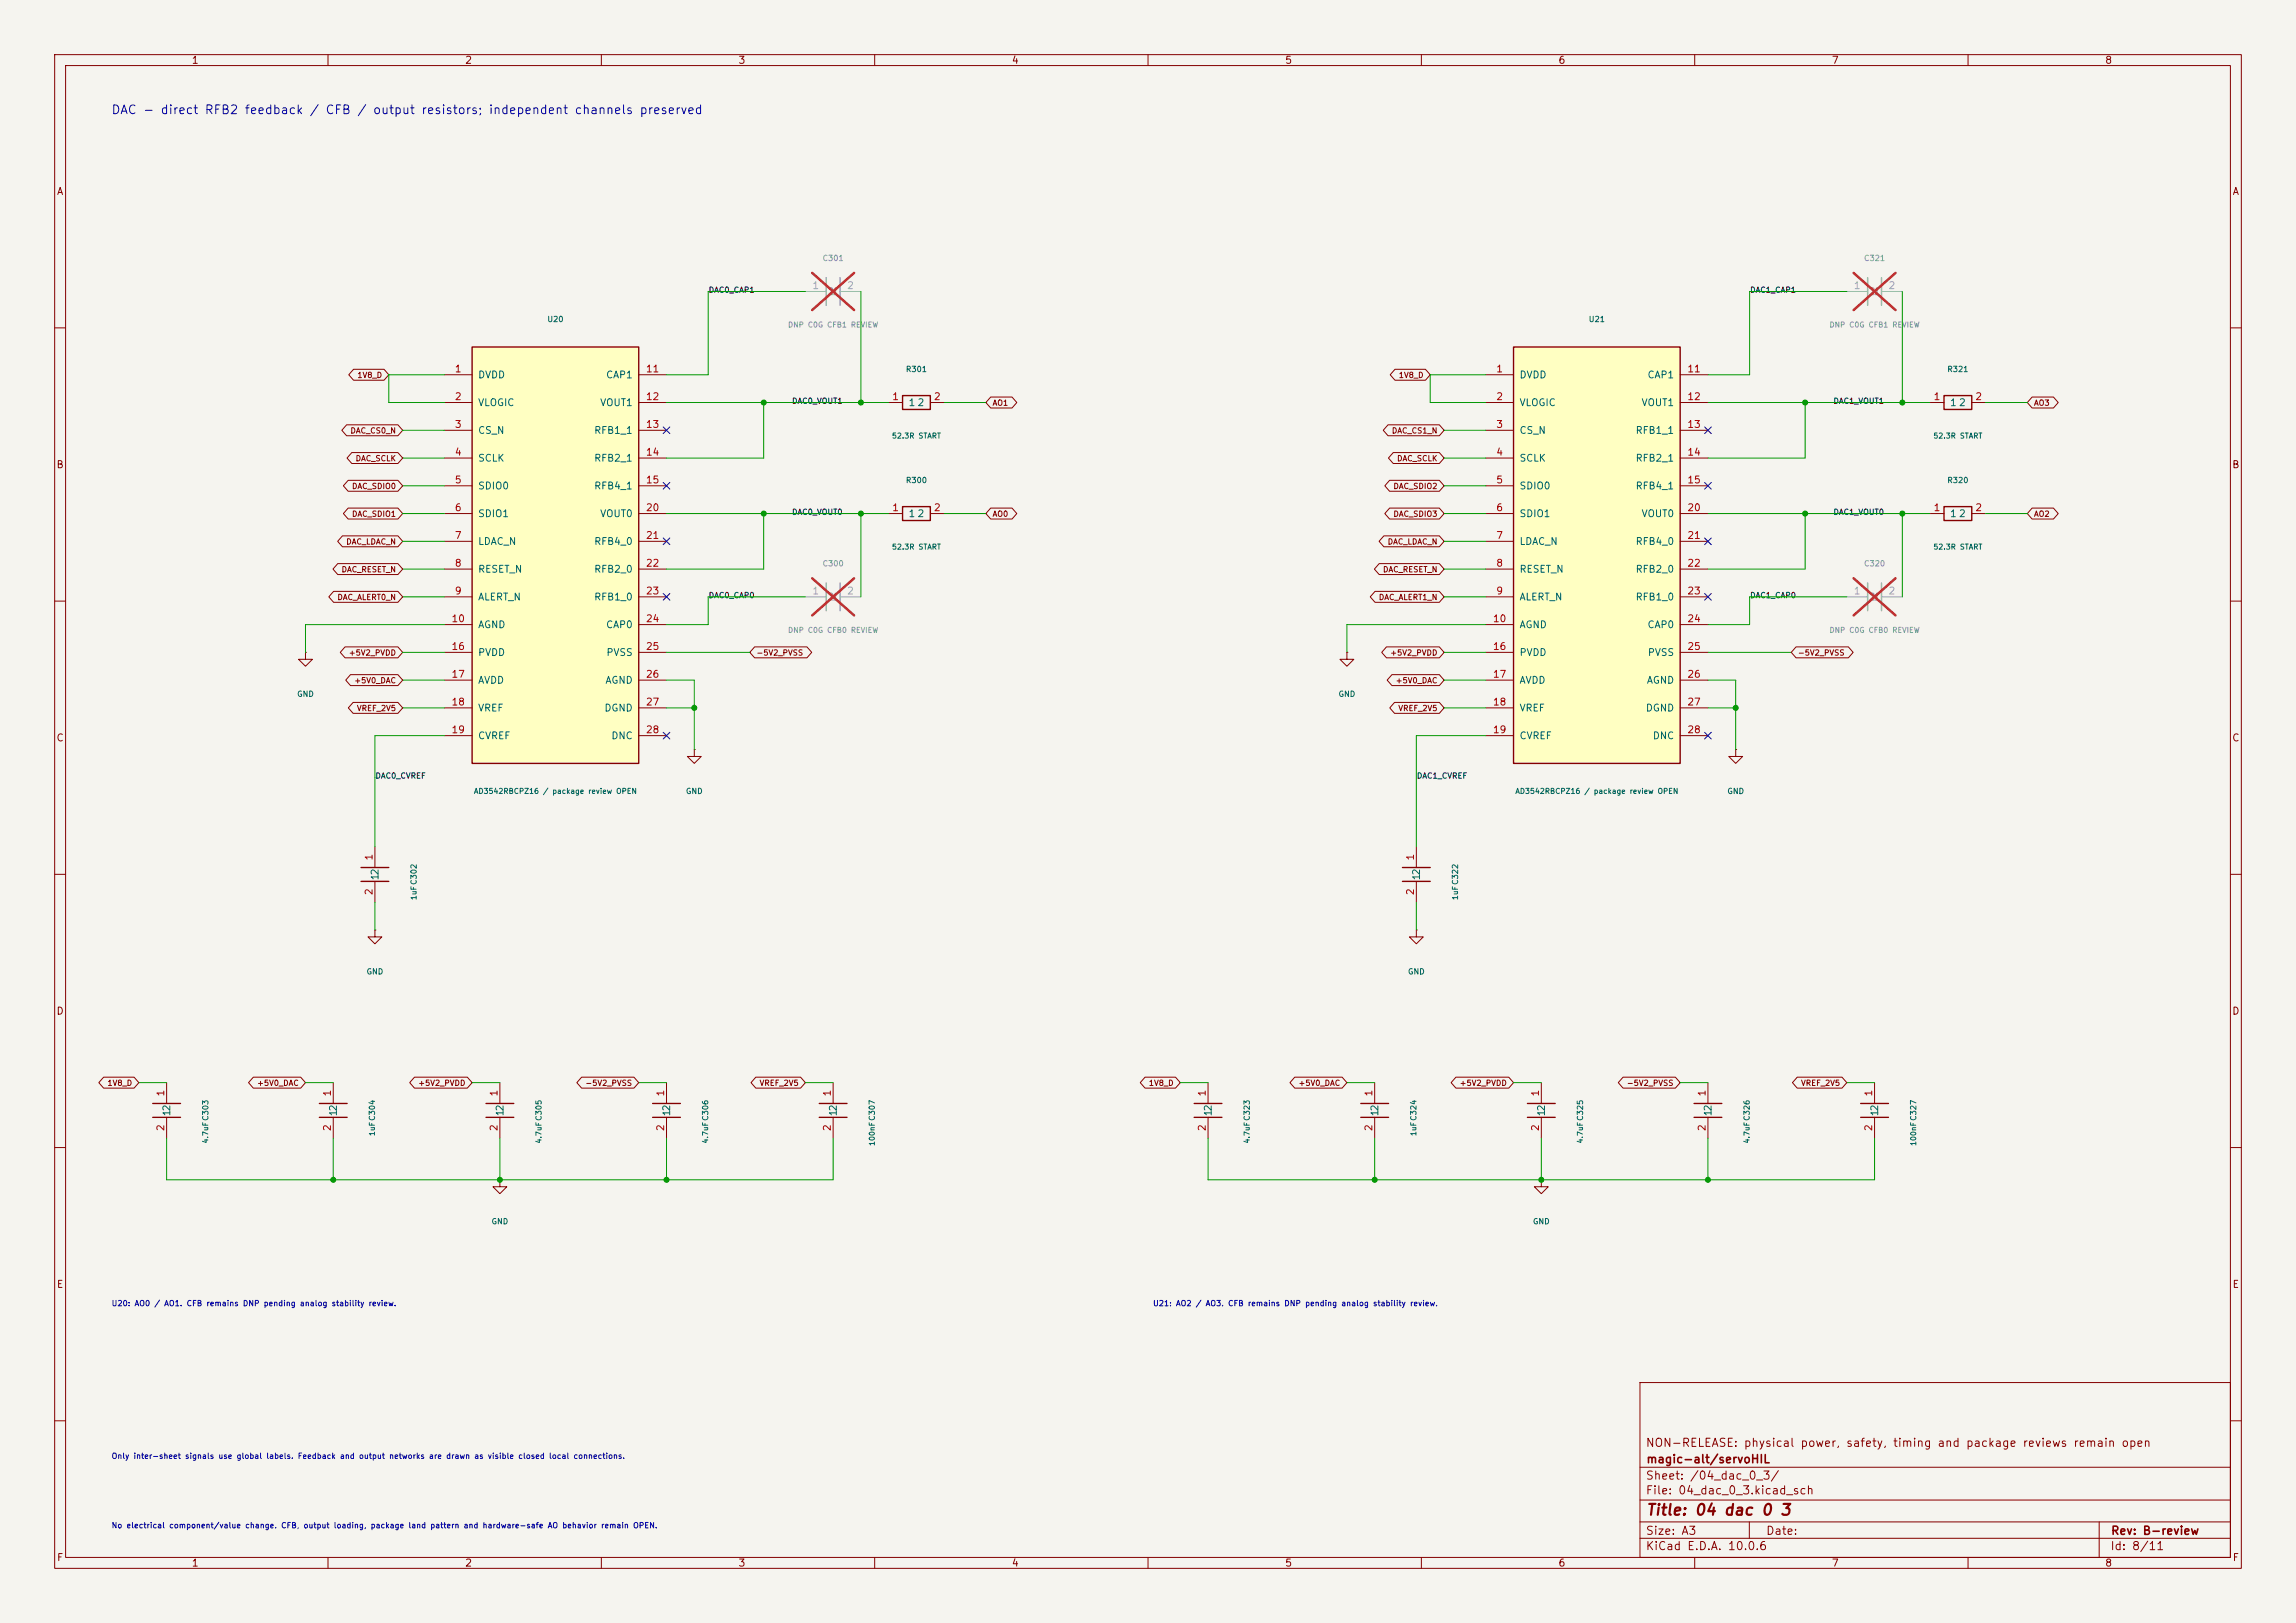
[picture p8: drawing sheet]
<svg xmlns="http://www.w3.org/2000/svg" width="420mm" height="297mm" viewBox="0 0 420 297" stroke-linecap="round" stroke-linejoin="round" font-family="sans-serif">
<defs><g id="words">
<text font-size="2" fill="#840000" x="301" y="277.8">Title: 04 dac 0 3</text>
<text font-size="1.6" fill="#0000c2" x="20.3" y="21.3">DAC - direct RFB2 feedback / CFB / output resistors; independent channels preserved</text>
<g font-size="1.5" fill="#840000">
<text x="300.9" y="265.1">NON-RELEASE: physical power, safety, timing and package reviews remain open</text>
<text x="301" y="268.1">magic-alt/servoHIL</text>
<text x="300.9" y="273.8">File: 04_dac_0_3.kicad_sch</text>
<text x="300.9" y="271.1">Sheet: /04_dac_0_3/</text>
<text x="300.9" y="281.2">Size: A3</text>
<text x="322.9" y="281.2">Date:</text>
<text x="386" y="281.2">Rev: B-review</text>
<text x="300.9" y="284">KiCad E.D.A. 10.0.6</text>
<text x="385.9" y="284">Id: 8/11</text>
</g>
<g font-size="1.3" fill="#840000">
<text x="35" y="12">1</text>
<text x="85" y="12">2</text>
<text x="135" y="12">3</text>
<text x="185" y="12">4</text>
<text x="235" y="12">5</text>
<text x="285" y="12">6</text>
<text x="335" y="12">7</text>
<text x="385" y="12">8</text>
<text x="10.3" y="36">A</text>
<text x="408.3" y="36">A</text>
<text x="10.2" y="86">B</text>
<text x="408.2" y="86">B</text>
<text x="10.2" y="136">C</text>
<text x="408.2" y="136">C</text>
<text x="10.2" y="186">D</text>
<text x="408.2" y="186">D</text>
<text x="10.3" y="236">E</text>
<text x="408.3" y="236">E</text>
<text x="10.3" y="286">F</text>
<text x="35" y="287">1</text>
<text x="85" y="287">2</text>
<text x="135" y="287">3</text>
<text x="185" y="287">4</text>
<text x="235" y="287">5</text>
<text x="285" y="287">6</text>
<text x="335" y="287">7</text>
<text x="385" y="287">8</text>
<text x="408.3" y="286">F</text>
</g>
<g font-size="1.3" fill="#a5a4a2">
<text x="148.5" y="53.2">1</text>
<text x="154.8" y="53.2">2</text>
<text x="339" y="53.2">1</text>
<text x="345.3" y="53.2">2</text>
<text x="148.5" y="109.1">1</text>
<text x="154.8" y="109.1">2</text>
<text x="339" y="109.1">1</text>
<text x="345.3" y="109.1">2</text>
</g>
<g font-size="1.3" fill="#939391">
<text x="151.2" y="54.3">21</text>
<text x="341.7" y="54.3">21</text>
<text x="151.2" y="110.2">21</text>
<text x="341.7" y="110.2">21</text>
</g>
<g font-size="1.3" fill="#a90000">
<text x="83.1" y="68.4">1</text>
<text x="118" y="68.4">11</text>
<text x="273.6" y="68.4">1</text>
<text x="308.5" y="68.4">11</text>
<text x="83.1" y="73.5">2</text>
<text x="118" y="73.5">12</text>
<text x="163.1" y="73.5">1</text>
<text x="170.7" y="73.5">2</text>
<text x="273.6" y="73.5">2</text>
<text x="308.5" y="73.5">12</text>
<text x="353.6" y="73.5">1</text>
<text x="361.2" y="73.5">2</text>
<text x="83.1" y="78.6">3</text>
<text x="83.1" y="83.7">4</text>
<text x="118" y="78.6">13</text>
<text x="118" y="83.7">14</text>
<text x="273.6" y="78.6">3</text>
<text x="273.6" y="83.7">4</text>
<text x="308.5" y="78.6">13</text>
<text x="308.5" y="83.7">14</text>
<text x="83.1" y="88.8">5</text>
<text x="118" y="88.8">15</text>
<text x="273.6" y="88.8">5</text>
<text x="308.5" y="88.8">15</text>
<text x="83.1" y="93.8">6</text>
<text x="118" y="93.8">20</text>
<text x="163.1" y="93.8">1</text>
<text x="170.7" y="93.8">2</text>
<text x="273.6" y="93.8">6</text>
<text x="308.5" y="93.8">20</text>
<text x="353.6" y="93.8">1</text>
<text x="361.2" y="93.8">2</text>
<text x="83.1" y="98.9">7</text>
<text x="118" y="98.9">21</text>
<text x="273.6" y="98.9">7</text>
<text x="308.5" y="98.9">21</text>
<text x="83.1" y="104">8</text>
<text x="118" y="104">22</text>
<text x="273.6" y="104">8</text>
<text x="308.5" y="104">22</text>
<text x="83.1" y="109.1">9</text>
<text x="118" y="109.1">23</text>
<text x="273.6" y="109.1">9</text>
<text x="308.5" y="109.1">23</text>
<text x="82.5" y="114.2">10</text>
<text x="82.5" y="119.2">16</text>
<text x="118" y="114.2">24</text>
<text x="118" y="119.2">25</text>
<text x="273" y="114.2">10</text>
<text x="273" y="119.2">16</text>
<text x="308.5" y="114.2">24</text>
<text x="308.5" y="119.2">25</text>
<text x="82.5" y="124.3">17</text>
<text x="118" y="124.3">26</text>
<text x="273" y="124.3">17</text>
<text x="308.5" y="124.3">26</text>
<text x="82.5" y="129.4">18</text>
<text x="118" y="129.4">27</text>
<text x="273" y="129.4">18</text>
<text x="308.5" y="129.4">27</text>
<text x="82.5" y="134.5">19</text>
<text x="118" y="134.5">28</text>
<text x="273" y="134.5">19</text>
<text x="308.5" y="134.5">28</text>
<text x="68.4" y="157.6" transform="rotate(-90 68.4 157.6)">1</text>
<text x="258.9" y="157.6" transform="rotate(-90 258.9 157.6)">1</text>
<text x="68.4" y="163.9" transform="rotate(-90 68.4 163.9)">2</text>
<text x="258.9" y="163.9" transform="rotate(-90 258.9 163.9)">2</text>
<text x="30.3" y="200.8" transform="rotate(-90 30.3 200.8)">1</text>
<text x="60.8" y="200.8" transform="rotate(-90 60.8 200.8)">1</text>
<text x="91.3" y="200.8" transform="rotate(-90 91.3 200.8)">1</text>
<text x="121.8" y="200.8" transform="rotate(-90 121.8 200.8)">1</text>
<text x="152.3" y="200.8" transform="rotate(-90 152.3 200.8)">1</text>
<text x="220.8" y="200.8" transform="rotate(-90 220.8 200.8)">1</text>
<text x="251.3" y="200.8" transform="rotate(-90 251.3 200.8)">1</text>
<text x="281.8" y="200.8" transform="rotate(-90 281.8 200.8)">1</text>
<text x="312.3" y="200.8" transform="rotate(-90 312.3 200.8)">1</text>
<text x="342.8" y="200.8" transform="rotate(-90 342.8 200.8)">1</text>
<text x="30.3" y="207.1" transform="rotate(-90 30.3 207.1)">2</text>
<text x="60.8" y="207.1" transform="rotate(-90 60.8 207.1)">2</text>
<text x="91.3" y="207.1" transform="rotate(-90 91.3 207.1)">2</text>
<text x="121.8" y="207.1" transform="rotate(-90 121.8 207.1)">2</text>
<text x="152.3" y="207.1" transform="rotate(-90 152.3 207.1)">2</text>
<text x="220.8" y="207.1" transform="rotate(-90 220.8 207.1)">2</text>
<text x="251.3" y="207.1" transform="rotate(-90 251.3 207.1)">2</text>
<text x="281.8" y="207.1" transform="rotate(-90 281.8 207.1)">2</text>
<text x="312.3" y="207.1" transform="rotate(-90 312.3 207.1)">2</text>
<text x="342.8" y="207.1" transform="rotate(-90 342.8 207.1)">2</text>
</g>
<g font-size="1.3" fill="#006464">
<text x="87.3" y="69.5">DVDD</text>
<text x="110.8" y="69.5">CAP1</text>
<text x="277.8" y="69.5">DVDD</text>
<text x="301.3" y="69.5">CAP1</text>
<text x="87.3" y="74.6">VLOGIC</text>
<text x="109.7" y="74.6">VOUT1</text>
<text x="166.1" y="74.6">1</text>
<text x="167.7" y="74.6">2</text>
<text x="277.8" y="74.6">VLOGIC</text>
<text x="300.2" y="74.6">VOUT1</text>
<text x="356.6" y="74.6">1</text>
<text x="358.2" y="74.6">2</text>
<text x="87.3" y="79.7">CS_N</text>
<text x="108.6" y="79.7">RFB1_1</text>
<text x="277.8" y="79.7">CS_N</text>
<text x="299.1" y="79.7">RFB1_1</text>
<text x="87.3" y="84.8">SCLK</text>
<text x="87.3" y="89.9">SDIO0</text>
<text x="108.6" y="84.8">RFB2_1</text>
<text x="108.6" y="89.9">RFB4_1</text>
<text x="277.8" y="84.8">SCLK</text>
<text x="277.8" y="89.9">SDIO0</text>
<text x="299.1" y="84.8">RFB2_1</text>
<text x="299.1" y="89.9">RFB4_1</text>
<text x="87.3" y="94.9">SDIO1</text>
<text x="109.7" y="94.9">VOUT0</text>
<text x="166.1" y="94.9">1</text>
<text x="167.7" y="94.9">2</text>
<text x="277.8" y="94.9">SDIO1</text>
<text x="300.2" y="94.9">VOUT0</text>
<text x="356.6" y="94.9">1</text>
<text x="358.2" y="94.9">2</text>
<text x="87.3" y="100">LDAC_N</text>
<text x="108.6" y="100">RFB4_0</text>
<text x="277.8" y="100">LDAC_N</text>
<text x="299.1" y="100">RFB4_0</text>
<text x="87.3" y="105.1">RESET_N</text>
<text x="108.6" y="105.1">RFB2_0</text>
<text x="277.8" y="105.1">RESET_N</text>
<text x="299.1" y="105.1">RFB2_0</text>
<text x="87.3" y="110.2">ALERT_N</text>
<text x="108.6" y="110.2">RFB1_0</text>
<text x="277.8" y="110.2">ALERT_N</text>
<text x="299.1" y="110.2">RFB1_0</text>
<text x="87.3" y="115.3">AGND</text>
<text x="110.8" y="115.3">CAP0</text>
<text x="277.8" y="115.3">AGND</text>
<text x="301.3" y="115.3">CAP0</text>
<text x="87.3" y="120.3">PVDD</text>
<text x="87.3" y="125.4">AVDD</text>
<text x="110.6" y="125.4">AGND</text>
<text x="110.8" y="120.3">PVSS</text>
<text x="277.8" y="120.3">PVDD</text>
<text x="277.8" y="125.4">AVDD</text>
<text x="301.1" y="125.4">AGND</text>
<text x="301.3" y="120.3">PVSS</text>
<text x="87.3" y="130.5">VREF</text>
<text x="110.5" y="130.5">DGND</text>
<text x="277.8" y="130.5">VREF</text>
<text x="301" y="130.5">DGND</text>
<text x="87.3" y="135.6">CVREF</text>
<text x="111.7" y="135.6">DNC</text>
<text x="277.8" y="135.6">CVREF</text>
<text x="302.2" y="135.6">DNC</text>
<text x="69.5" y="161.2" transform="rotate(-90 69.5 161.2)">12</text>
<text x="260" y="161.2" transform="rotate(-90 260 161.2)">12</text>
<text x="31.4" y="204.4" transform="rotate(-90 31.4 204.4)">12</text>
<text x="61.9" y="204.4" transform="rotate(-90 61.9 204.4)">12</text>
<text x="92.4" y="204.4" transform="rotate(-90 92.4 204.4)">12</text>
<text x="122.9" y="204.4" transform="rotate(-90 122.9 204.4)">12</text>
<text x="153.4" y="204.4" transform="rotate(-90 153.4 204.4)">12</text>
<text x="221.9" y="204.4" transform="rotate(-90 221.9 204.4)">12</text>
<text x="252.4" y="204.4" transform="rotate(-90 252.4 204.4)">12</text>
<text x="282.9" y="204.4" transform="rotate(-90 282.9 204.4)">12</text>
<text x="313.4" y="204.4" transform="rotate(-90 313.4 204.4)">12</text>
<text x="343.9" y="204.4" transform="rotate(-90 343.9 204.4)">12</text>
</g>
<g font-size="1" fill="#0f0f0f">
<text x="129.5" y="53.8">DAC0_CAP1</text>
<text x="320" y="53.8">DAC1_CAP1</text>
<text x="144.8" y="74.1">DAC0_VOUT1</text>
<text x="335.3" y="74.1">DAC1_VOUT1</text>
<text x="144.8" y="94.5">DAC0_VOUT0</text>
<text x="335.3" y="94.5">DAC1_VOUT0</text>
<text x="129.5" y="109.7">DAC0_CAP0</text>
<text x="320" y="109.7">DAC1_CAP0</text>
<text x="68.6" y="142.7">DAC0_CVREF</text>
<text x="259.1" y="142.7">DAC1_CVREF</text>
</g>
<g font-size="1" fill="#939391">
<text x="150.4" y="48">C301</text>
<text x="340.9" y="48">C321</text>
<text x="144" y="60.2">DNP C0G CFB1 REVIEW</text>
<text x="334.5" y="60.2">DNP C0G CFB1 REVIEW</text>
<text x="150.4" y="103.9">C300</text>
<text x="340.9" y="103.9">C320</text>
<text x="144" y="116">DNP C0G CFB0 REVIEW</text>
<text x="334.5" y="116">DNP C0G CFB0 REVIEW</text>
</g>
<g font-size="1" fill="#006464">
<text x="100" y="59.2">U20</text>
<text x="290.5" y="59.2">U21</text>
<text x="165.6" y="68.3">R301</text>
<text x="356.1" y="68.3">R321</text>
<text x="163.1" y="80.5">52.3R START</text>
<text x="353.6" y="80.5">52.3R START</text>
<text x="165.6" y="88.6">R300</text>
<text x="356.1" y="88.6">R320</text>
<text x="163.1" y="100.8">52.3R START</text>
<text x="353.6" y="100.8">52.3R START</text>
<text x="54.3" y="127.8">GND</text>
<text x="244.8" y="127.8">GND</text>
<text x="86.6" y="145.5">AD3542RBCPZ16 / package review OPEN</text>
<text x="125.4" y="145.5">GND</text>
<text x="277.1" y="145.5">AD3542RBCPZ16 / package review OPEN</text>
<text x="315.9" y="145.5">GND</text>
<text x="76.4" y="164.8" transform="rotate(-90 76.4 164.8)">1uFC302</text>
<text x="266.9" y="164.8" transform="rotate(-90 266.9 164.8)">1uFC322</text>
<text x="67" y="178.6">GND</text>
<text x="257.5" y="178.6">GND</text>
<text x="38.3" y="209.3" transform="rotate(-90 38.3 209.3)">4.7uFC303</text>
<text x="68.8" y="208" transform="rotate(-90 68.8 208)">1uFC304</text>
<text x="99.3" y="209.3" transform="rotate(-90 99.3 209.3)">4.7uFC305</text>
<text x="129.8" y="209.3" transform="rotate(-90 129.8 209.3)">4.7uFC306</text>
<text x="160.2" y="209.8" transform="rotate(-90 160.2 209.8)">100nFC307</text>
<text x="228.8" y="209.3" transform="rotate(-90 228.8 209.3)">4.7uFC323</text>
<text x="259.3" y="208" transform="rotate(-90 259.3 208)">1uFC324</text>
<text x="289.8" y="209.3" transform="rotate(-90 289.8 209.3)">4.7uFC325</text>
<text x="320.3" y="209.3" transform="rotate(-90 320.3 209.3)">4.7uFC326</text>
<text x="350.7" y="209.8" transform="rotate(-90 350.7 209.8)">100nFC327</text>
<text x="89.8" y="224.3">GND</text>
<text x="280.3" y="224.3">GND</text>
</g>
<g font-size="1" fill="#840000">
<text x="65.3" y="69.4">1V8_D</text>
<text x="255.8" y="69.4">1V8_D</text>
<text x="181.5" y="74.5">AO1</text>
<text x="372" y="74.5">AO3</text>
<text x="64" y="79.6">DAC_CS0_N</text>
<text x="254.5" y="79.6">DAC_CS1_N</text>
<text x="64.3" y="89.7">DAC_SDIO0</text>
<text x="65" y="84.6">DAC_SCLK</text>
<text x="254.8" y="89.7">DAC_SDIO2</text>
<text x="255.5" y="84.6">DAC_SCLK</text>
<text x="64.3" y="94.8">DAC_SDIO1</text>
<text x="181.5" y="94.8">AO0</text>
<text x="254.8" y="94.8">DAC_SDIO3</text>
<text x="372" y="94.8">AO2</text>
<text x="63.2" y="99.9">DAC_LDAC_N</text>
<text x="253.7" y="99.9">DAC_LDAC_N</text>
<text x="62.4" y="105">DAC_RESET_N</text>
<text x="252.9" y="105">DAC_RESET_N</text>
<text x="61.6" y="110">DAC_ALERT0_N</text>
<text x="252.1" y="110">DAC_ALERT1_N</text>
<text x="63.7" y="120.2">+5V2_PVDD</text>
<text x="64.7" y="125.3">+5V0_DAC</text>
<text x="138.3" y="120.2">-5V2_PVSS</text>
<text x="254.2" y="120.2">+5V2_PVDD</text>
<text x="255.2" y="125.3">+5V0_DAC</text>
<text x="328.8" y="120.2">-5V2_PVSS</text>
<text x="65.2" y="130.4">VREF_2V5</text>
<text x="255.7" y="130.4">VREF_2V5</text>
<text x="19.6" y="198.9">1V8_D</text>
<text x="46.9" y="198.9">+5V0_DAC</text>
<text x="76.4" y="198.9">+5V2_PVDD</text>
<text x="107" y="198.9">-5V2_PVSS</text>
<text x="138.9" y="198.9">VREF_2V5</text>
<text x="210.1" y="198.9">1V8_D</text>
<text x="237.4" y="198.9">+5V0_DAC</text>
<text x="266.9" y="198.9">+5V2_PVDD</text>
<text x="297.5" y="198.9">-5V2_PVSS</text>
<text x="329.4" y="198.9">VREF_2V5</text>
</g>
<g font-size="1" fill="#0000c2">
<text x="20.3" y="239.3">U20: AO0 / AO1. CFB remains DNP pending analog stability review.</text>
<text x="210.8" y="239.3">U21: AO2 / AO3. CFB remains DNP pending analog stability review.</text>
<text x="20.3" y="267.2">Only inter-sheet signals use global labels. Feedback and output networks are drawn as visible closed local connections.</text>
<text x="20.3" y="279.9">No electrical component/value change. CFB, output loading, package land pattern and hardware-safe AO behavior remain OPEN.</text>
</g>
</g></defs>
<path d="M0 0h420v297h-420z" fill="#f5f4ef" stroke="#f5f4ef" stroke-width=".18"/>
<g fill="none" stroke="#840000" stroke-width=".18">
<path d="M10 10h400v277h-400zM12 12h396v273h-396zM60 10v2M110 10v2M160 10v2M210 10v2M260 10v2M310 10v2M360 10v2M10 60h2M162.6 73.7h2.5M170.2 73.7h2.5"/>
<path d="M408 60h2M353.1 94h2.5M360.7 94h2.5M10 110h2M246.4 119.4v1.3h1.2l-1.2 1.2-1.3-1.2h1.3M246.4 119.4h.1M408 110h2M127 137.2v1.2h1.3l-1.3 1.3-1.3-1.3h1.3M127 137.2h.1M317.5 137.2v1.2h1.3l-1.3 1.3-1.3-1.3h1.3M317.5 137.2h.1M10 160h2"/>
<path d="M259.1 154.9v3.9M408 160h2M259.1 170.2v1.3h1.2l-1.2 1.2-1.3-1.2h1.3M259.1 170.2h.1M259.1 161.3v3.8M30.5 198.1v3.8M342.9 198.1v3.8M10 210h2M30.5 204.5v3.8M91.4 215.9v1.3h1.3l-1.3 1.2-1.2-1.2h1.2M91.4 215.9h.1M342.9 204.5v3.8"/>
<path d="M408 210h2M300 253h108v32h-108zM10 260h2M300 278.5h108M300 274.5h108M300 268.5h108M320 278.5v3M384 278.5v6.5M408 260h2M60 285v2M110 285v2M160 285v2"/>
<path d="M210 285v2M260 285v2M300 281.5h108M310 285v2M360 285v2"/>
</g>
<path d="M165.1 72.4h5.1v2.5h-5.1zM355.6 92.7h5.1v2.6h-5.1zM256.5 158.8h5.1M256.5 161.3h5.1M27.9 201.9h5.1M27.9 204.5h5.1M340.4 201.9h5M340.4 204.5h5" fill="none" stroke="#840000" stroke-width=".25"/>
<path d="M341.6 50.8v5.1M344.2 50.8v5.1" fill="none" stroke="#9c9b98" stroke-width=".25"/>
<path d="M337.8 53.3h3.8M344.2 53.3h3.8" fill="none" stroke="#9c9b98" stroke-width=".18"/>
<path d="M339.1 49.9l7.6 6.8M346.7 49.9l-7.6 6.8" fill="none" stroke="#e12e31" stroke-width=".46"/>
<path d="M276.9 63.5h30.4v76.2h-30.4z" fill="#ffffc2"/>
<path d="M276.9 63.5h30.4v76.2h-30.4zM355.6 72.4h5.1v2.5h-5.1zM165.1 92.7h5.1v2.6h-5.1zM88.9 201.9h5.1M88.9 204.5h5.1" fill="none" stroke="#840000" stroke-width=".25"/>
<g fill="none" stroke="#840000" stroke-width=".18">
<path d="M271.8 68.6h5.1M271.8 73.7h5.1M271.8 78.7h5.1M307.3 68.6h5.1M307.3 73.7h5.1M307.3 78.7h5.1M353.1 73.7h2.5M360.7 73.7h2.5M162.6 94h2.5M170.2 94h2.5M271.8 83.8h5.1M271.8 88.9h5.1"/>
<path d="M271.8 94h5.1M271.8 99.1h5.1M307.3 83.8h5.1M307.3 88.9h5.1M307.3 94h5.1M307.3 99.1h5.1M271.8 104.1h5.1M271.8 109.2h5.1M271.8 114.3h5.1M271.8 119.4h5.1M307.3 104.1h5.1M307.3 109.2h5.1"/>
<path d="M307.3 114.3h5.1M307.3 119.4h5.1M271.8 124.5h5.1M271.8 129.5h5.1M271.8 134.6h5.1M307.3 124.5h5.1M307.3 129.5h5.1M307.3 134.6h5.1M91.4 198.1v3.8M91.4 204.5v3.8"/>
</g>
<path d="M151.1 50.8v5.1M153.7 50.8v5.1M151.1 106.7v5.1M153.7 106.7v5.1M341.6 106.7v5.1M344.2 106.7v5.1" fill="none" stroke="#9c9b98" stroke-width=".25"/>
<path d="M147.3 53.3h3.8M153.7 53.3h3.8M147.3 109.2h3.8M153.7 109.2h3.8M337.8 109.2h3.8M344.2 109.2h3.8" fill="none" stroke="#9c9b98" stroke-width=".18"/>
<path d="M148.6 49.9l7.6 6.8M156.2 49.9l-7.6 6.8M148.6 105.8l7.6 6.8M156.2 105.8l-7.6 6.8M339.1 105.8l7.6 6.8M346.7 105.8l-7.6 6.8" fill="none" stroke="#e12e31" stroke-width=".46"/>
<path d="M86.4 63.5h30.4v76.2h-30.4z" fill="#ffffc2"/>
<g fill="none" stroke="#840000" stroke-width=".25">
<path d="M86.4 63.5h30.4v76.2h-30.4zM66 158.8h5.1M66 161.3h5.1M58.4 201.9h5.1M58.4 204.5h5.1M119.4 201.9h5.1M119.4 204.5h5.1M149.9 201.9h5M149.9 204.5h5M218.4 201.9h5.1M218.4 204.5h5.1M248.9 201.9h5.1"/>
<path d="M248.9 204.5h5.1M279.4 201.9h5.1M279.4 204.5h5.1M309.9 201.9h5.1M309.9 204.5h5.1"/>
</g>
<g fill="none" stroke="#840000" stroke-width=".18">
<path d="M63.4 77.7h9.4l.9 1-.9 1h-9.4l-.9-1zM64.7 67.6h5.5l.9 1-.9 1h-5.5l-.9-1zM81.3 68.6h5.1M81.3 73.7h5.1M81.3 78.7h5.1M116.8 68.6h5.1M116.8 73.7h5.1M116.8 78.7h5.1M181.2 72.7h3.9l.9 1-.9 1h-3.9l-.9-1zM253.9 77.7h9.4l.9 1-.9 1h-9.4l-.9-1zM255.2 67.6h5.5l.9 1-.9 1h-5.5l-.9-1zM371.7 72.7h3.9l.9 1-.9 1h-3.9l-.9-1z"/>
<path d="M62.6 98.1h10.2l.9 1-.9 1h-10.2l-.8-1zM63.7 93h9.1l.9 1-.9 1h-9.1l-.9-1zM63.7 87.9h9.1l.9 1-.9 1h-9.1l-.9-1zM64.4 82.8h8.4l.9 1-.9 1h-8.4l-.9-1zM81.3 83.8h5.1M81.3 88.9h5.1M81.3 94h5.1M81.3 99.1h5.1M116.8 83.8h5.1M116.8 88.9h5.1M116.8 94h5.1M116.8 99.1h5.1"/>
<path d="M181.2 93h3.9l.9 1-.9 1h-3.9l-.9-1zM253.1 98.1h10.2l.9 1-.9 1h-10.2l-.8-1zM254.2 87.9h9.1l.9 1-.9 1h-9.1l-.9-1zM254.2 93h9.1l.9 1-.9 1h-9.1l-.9-1zM254.9 82.8h8.4l.9 1-.9 1h-8.4l-.9-1zM371.7 93h3.9l.9 1-.9 1h-3.9l-.9-1zM55.9 119.4v1.3h1.2l-1.2 1.2-1.3-1.2h1.3M55.9 119.4h.1M61 108.2h11.8l.9 1-.9 1h-11.8l-.9-1zM61.8 103.1h11l.9 1-.9 1h-11l-.9-1zM63.1 118.4h9.7l.9 1-.9 1h-9.7l-.9-1zM81.3 104.1h5.1"/>
<path d="M81.3 109.2h5.1M81.3 114.3h5.1M81.3 119.4h5.1M116.8 104.1h5.1M116.8 109.2h5.1M116.8 114.3h5.1M116.8 119.4h5.1M138 118.4h9.6l.9 1-.9 1h-9.6l-.8-1zM251.5 108.2h11.8l.9 1-.9 1h-11.8l-.9-1zM252.3 103.1h11l.9 1-.9 1h-11l-.9-1zM253.6 118.4h9.7l.9 1-.9 1h-9.7l-.9-1zM328.5 118.4h9.6l.9 1-.9 1h-9.6l-.8-1z"/>
<path d="M64.1 123.5h8.7l.9 1-.9 1h-8.7l-.9-1zM64.6 128.5h8.2l.9 1-.9 1h-8.2l-.9-1zM81.3 124.5h5.1M81.3 129.5h5.1M81.3 134.6h5.1M116.8 124.5h5.1M116.8 129.5h5.1M116.8 134.6h5.1M254.6 123.5h8.7l.9 1-.9 1h-8.7l-.9-1zM255.1 128.5h8.2l.9 1-.9 1h-8.2l-.9-1zM68.6 154.9v3.9M68.6 170.2v1.3h1.2l-1.2 1.2-1.3-1.2h1.3"/>
<path d="M68.6 170.2h.1M68.6 161.3v3.8M19 197.1h5.5l.9 1-.9 1h-5.5l-.9-1zM46.3 197.1h8.7l.9 1-.9 1h-8.7l-.8-1zM61 198.1v3.8M75.8 197.1h9.7l.9 1-.9 1h-9.7l-.9-1zM106.4 197.1h9.6l.8 1-.8 1h-9.6l-.9-1zM121.9 198.1v3.8M138.3 197.1h8.1l.9 1-.9 1h-8.1l-.9-1zM152.4 198.1v3.8M209.5 197.1h5.5l.9 1-.9 1h-5.5l-.9-1zM221 198.1v3.8"/>
<path d="M236.8 197.1h8.7l.9 1-.9 1h-8.7l-.8-1zM251.5 198.1v3.8M266.3 197.1h9.7l.9 1-.9 1h-9.7l-.9-1zM281.9 198.1v3.8M296.9 197.1h9.6l.8 1-.8 1h-9.6l-.9-1zM312.4 198.1v3.8M328.8 197.1h8.1l.9 1-.9 1h-8.1l-.9-1zM61 204.5v3.8M121.9 204.5v3.8M152.4 204.5v3.8M221 204.5v3.8M251.5 204.5v3.8"/>
<path d="M281.9 215.9v1.3h1.3l-1.3 1.2-1.2-1.2h1.2M281.9 215.9h.1M281.9 204.5v3.8M312.4 204.5v3.8"/>
</g>
<g fill="none" stroke="#009600" stroke-width=".18">
<path d="M147.3 53.3h-17.8v15.3h-7.6M157.5 53.3v20.4M337.8 53.3h-17.8v15.3h-7.6M348 53.3v20.4M73.7 78.7h7.6M81.3 68.6h-10.2v5.1h10.2M121.9 73.7h40.7M139.7 73.7v10.1h-17.8M172.7 73.7h7.6M264.2 78.7h7.6M271.8 68.6h-10.2v5.1h10.2M312.4 73.7h40.7"/>
<path d="M330.2 73.7v10.1h-17.8M363.2 73.7h7.6M73.7 94h7.6M73.7 83.8h7.6M73.7 99.1h7.6M73.7 88.9h7.6M121.9 94h40.7M139.7 94v10.1h-17.8M157.5 94v15.2M172.7 94h7.6M264.2 94h7.6M264.2 83.8h7.6"/>
<path d="M264.2 99.1h7.6M264.2 88.9h7.6M312.4 94h40.7M330.2 94v10.1h-17.8M348 94v15.2M363.2 94h7.6M73.7 119.4h7.6M73.7 104.1h7.6M73.7 109.2h7.6M81.3 114.3h-25.4v5.1M121.9 119.4h15.3M147.3 109.2h-17.8v5.1h-7.6"/>
<path d="M264.2 119.4h7.6M264.2 104.1h7.6M264.2 109.2h7.6M271.8 114.3h-25.4v5.1M312.4 119.4h15.3M337.8 109.2h-17.8v5.1h-7.6M73.7 129.5h7.6M73.7 124.5h7.6M81.3 134.6h-12.7v20.3M121.9 124.5h5.1v12.7M121.9 129.5h5.1M264.2 129.5h7.6"/>
<path d="M264.2 124.5h7.6M271.8 134.6h-12.7v20.3M312.4 129.5h5.1M312.4 124.5h5.1v12.7M68.6 165.1v5.1M259.1 165.1v5.1M25.4 198.1h5.1M55.9 198.1h5.1M86.4 198.1h5M116.8 198.1h5.1M147.3 198.1h5.1M215.9 198.1h5.1"/>
<path d="M246.4 198.1h5.1M276.9 198.1h5M307.3 198.1h5.1M337.8 198.1h5.1M30.5 208.3v7.6h121.9v-7.6M61 208.3v7.6M91.4 208.3v7.6M121.9 208.3v7.6M221 208.3v7.6h121.9v-7.6M251.5 208.3v7.6M281.9 208.3v7.6M312.4 208.3v7.6"/>
</g>
<g fill="none" stroke="#000084" stroke-width=".18">
<path d="M121.3 78.1l1.2 1.2M122.5 78.1l-1.2 1.2M311.8 78.1l1.2 1.2M313 78.1l-1.2 1.2M121.3 88.3l1.2 1.2M121.3 98.5l1.2 1.2M122.5 88.3l-1.2 1.2M122.5 98.5l-1.2 1.2M311.8 88.3l1.2 1.2M311.8 98.5l1.2 1.2M313 88.3l-1.2 1.2M313 98.5l-1.2 1.2"/>
<path d="M121.3 108.6l1.2 1.2M122.5 108.6l-1.2 1.2M311.8 108.6l1.2 1.2M313 108.6l-1.2 1.2M121.3 134l1.2 1.2M122.5 134l-1.2 1.2M311.8 134l1.2 1.2M313 134l-1.2 1.2"/>
</g>
<g fill="#009600" stroke="#009600" stroke-width=".18">
<circle cx="127" cy="129.5" r=".46"/>
<circle cx="139.7" cy="94" r=".46"/>
<circle cx="157.5" cy="73.7" r=".46"/>
<circle cx="139.7" cy="73.7" r=".46"/>
<circle cx="157.5" cy="94" r=".46"/>
<circle cx="317.5" cy="129.5" r=".46"/>
<circle cx="251.5" cy="215.9" r=".46"/>
<circle cx="281.9" cy="215.9" r=".46"/>
<circle cx="330.2" cy="73.7" r=".46"/>
<circle cx="348" cy="73.7" r=".46"/>
<circle cx="330.2" cy="94" r=".46"/>
<circle cx="348" cy="94" r=".46"/>
<circle cx="312.4" cy="215.9" r=".46"/>
<circle cx="121.9" cy="215.9" r=".46"/>
<circle cx="61" cy="215.9" r=".46"/>
<circle cx="91.4" cy="215.9" r=".46"/>
</g>
<use href="#words"/>
</svg>
